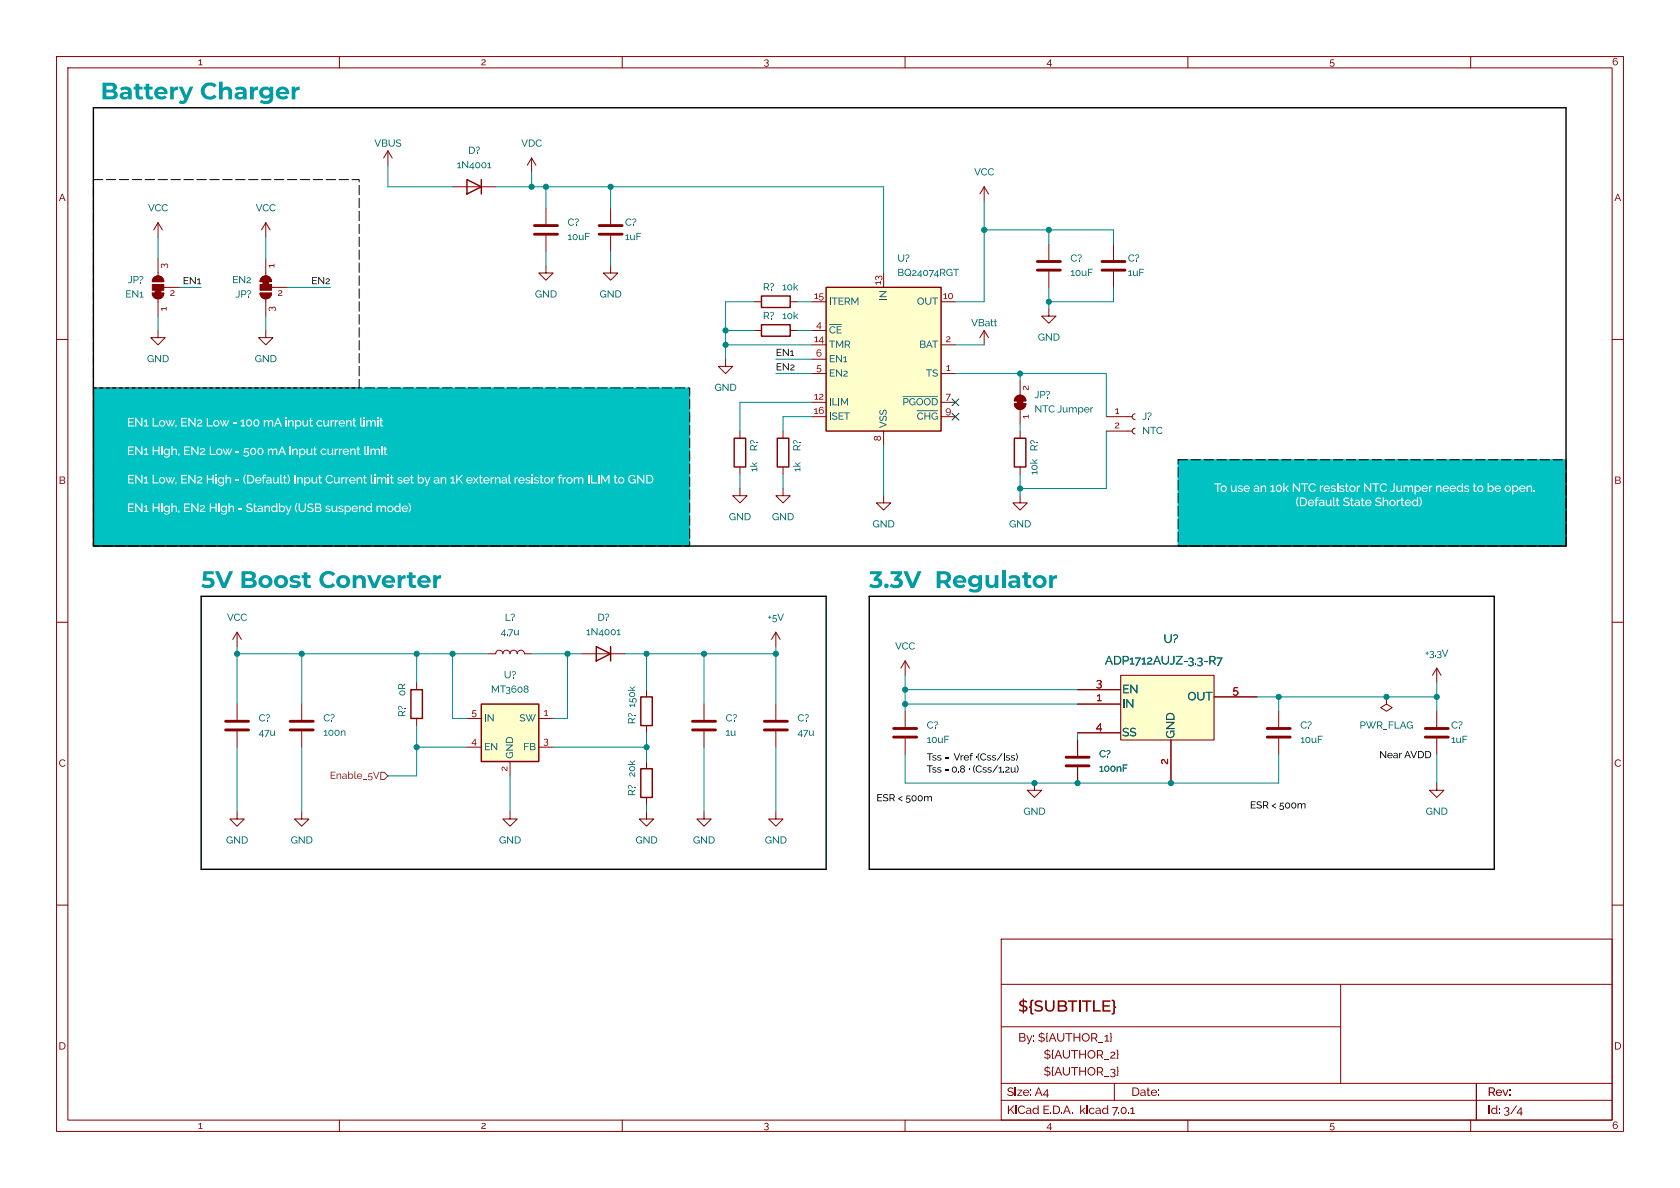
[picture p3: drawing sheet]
<svg xmlns="http://www.w3.org/2000/svg" width="297mm" height="210mm" viewBox="0 0 297 210" stroke-linecap="round" stroke-linejoin="round" font-family="sans-serif">
<defs><g id="words">
<g font-size="4.2" fill="#009ca3">
<text x="17.8" y="18.1">Battery</text>
<text x="35.3" y="18.1">Charger</text>
<text x="35.6" y="104.4">5V Boost Converter</text>
<text x="153.7" y="104.4">3.3V</text>
<text x="165.2" y="104.4">Regulator</text>
</g>
<text font-size="2.8" fill="#840000" x="180" y="179.8">${SUBTITLE}</text>
<g font-size="2.1" fill="#fff">
<text x="22.4" y="75.7">EN1Low,EN2 Low - 100 mA input current limit</text>
<text x="22.4" y="80.7">EN1High,EN2 Low - 500 mA input current limit</text>
<text x="22.4" y="85.7">EN1Low,EN2 High - (Default) Input Current limit set by an 1Kexternal resistorfrom ILIM to GND</text>
<text x="214.6" y="87.2">Touse an 10k NTC resistorNTC Jumper needs to be open.</text>
<text x="237.4" y="89.7">State Shorted)</text>
<text x="22.4" y="90.8">EN1High,EN2 High - Standby (USBsuspend mode)</text>
</g>
<g font-size="2.1" fill="#006464">
<text x="195.3" y="118.2">ADP1712AUJZ-3.3-R7</text>
<text x="205.7" y="114.4">U?</text>
<text x="198.4" y="125.8">IN</text>
<text x="198.4" y="123.2">EN</text>
<text x="209.9" y="124.5">OUT</text>
<text x="198.4" y="130.8">SS</text>
<text x="208.3" y="130.6" transform="rotate(-90 208.3 130.6)">GND</text>
</g>
<g font-size="2.1" fill="#a90000">
<text x="193.7" y="121.7">3</text>
<text x="193.8" y="124.2">1</text>
<text x="217.9" y="122.9">5</text>
<text x="193.7" y="129.3">4</text>
<text x="206.8" y="135.2" transform="rotate(-90 206.8 135.2)">2</text>
</g>
<g font-size="2.1" fill="#840000">
<text x="180" y="184.8">By: ${AUTHOR_1}</text>
<text x="184.5" y="187.8">${AUTHOR_2}</text>
<text x="184.5" y="190.8">${AUTHOR_3}</text>
<text x="178" y="197.6">KiCad E.D.A. kicad 7.0.1</text>
<text x="178" y="194.4">Size:A4</text>
<text x="200" y="194.4">Date:</text>
<text x="263" y="194.4">Rev:</text>
<text x="263" y="197.6">Id: 3/4</text>
</g>
<g font-size="1.8" fill="#840000">
<text x="35" y="12.1">1</text>
<text x="85" y="12.1">2</text>
<text x="135" y="12.1">3</text>
<text x="185" y="12.1">4</text>
<text x="235" y="12.1">5</text>
<text x="285" y="12.1">6</text>
<text x="10.4" y="36.1">A</text>
<text x="285.4" y="36.1">A</text>
<text x="10.4" y="86.1">B</text>
<text x="285.4" y="86.1">B</text>
<text x="10.4" y="136.1">C</text>
<text x="285.4" y="136.1">C</text>
<text x="10.3" y="186.1">D</text>
<text x="285.4" y="186.1">D</text>
<text x="35" y="200.1">1</text>
<text x="85" y="200.1">2</text>
<text x="135" y="200.1">3</text>
<text x="185" y="200.1">4</text>
<text x="235" y="200.1">5</text>
<text x="285" y="200.1">6</text>
</g>
<g font-size="1.8" fill="#006464">
<text x="66.2" y="26.5">VBUS</text>
<text x="82.8" y="27.8">D?</text>
<text x="92.1" y="26.5">VDC</text>
<text x="80.8" y="30.3">1N4001</text>
<text x="172.2" y="31.6">VCC</text>
<text x="26.2" y="37.9">VCC</text>
<text x="45.2" y="37.9">VCC</text>
<text x="100.3" y="40.5">C?</text>
<text x="110.5" y="40.5">C?</text>
<text x="100.3" y="43">10uF</text>
<text x="110.5" y="43">1uF</text>
<text x="158.6" y="46.8">U?</text>
<text x="189.2" y="46.8">C?</text>
<text x="199.4" y="46.8">C?</text>
<text x="22.2" y="53.2">EN1</text>
<text x="22.6" y="50.6">JP?</text>
<text x="41.1" y="50.6">EN2</text>
<text x="41.6" y="53.2">JP?</text>
<text x="94.6" y="53.2">GND</text>
<text x="106" y="53.2">GND</text>
<text x="134.9" y="51.9">R? 10k</text>
<text x="157.3" y="53.1" transform="rotate(-90 157.3 53.1)">IN</text>
<text x="158.6" y="49.4">BQ24074RGT</text>
<text x="189.2" y="49.4">10uF</text>
<text x="199.4" y="49.4">1uF</text>
<text x="134.9" y="57">R? 10k</text>
<text x="146.6" y="54.4">ITERM</text>
<text x="162.1" y="54.4">OUT</text>
<text x="171.7" y="58.3">VBatt</text>
<text x="26" y="64.6">GND</text>
<text x="45" y="64.6">GND</text>
<text x="146.6" y="62.1">TMR</text>
<text x="146.6" y="64.6">EN1</text>
<text x="162.5" y="62.1">BAT</text>
<text x="183.5" y="60.8">GND</text>
<text x="126.3" y="69.7">GND</text>
<text x="146.6" y="67.1">EN2</text>
<text x="163.7" y="67.1">TS</text>
<text x="182.9" y="71">JP?</text>
<text x="146.6" y="72.2">ILIM</text>
<text x="146.6" y="74.8">ISET</text>
<text x="157.3" y="75.7" transform="rotate(-90 157.3 75.7)">VSS</text>
<text x="159.5" y="72.1">~{PGOOD}</text>
<text x="182.9" y="73.5">NTC Jumper</text>
<text x="201.9" y="74.8">J?</text>
<text x="201.9" y="77.3">NTC</text>
<text x="134.5" y="83.4" transform="rotate(-90 134.5 83.4)">1k</text>
<text x="134.5" y="79.7" transform="rotate(-90 134.5 79.7)">R?</text>
<text x="142.1" y="83.4" transform="rotate(-90 142.1 83.4)">1k</text>
<text x="142.1" y="79.7" transform="rotate(-90 142.1 79.7)">R?</text>
<text x="184" y="84" transform="rotate(-90 184 84)">10k</text>
<text x="184" y="79.7" transform="rotate(-90 184 79.7)">R?</text>
<text x="128.9" y="92.5">GND</text>
<text x="136.5" y="92.5">GND</text>
<text x="154.3" y="93.8">GND</text>
<text x="178.4" y="93.8">GND</text>
<text x="40.1" y="110.3">VCC</text>
<text x="88.5" y="112.9">4.7u</text>
<text x="89.2" y="110.3">L?</text>
<text x="103.6" y="112.9">1N4001</text>
<text x="105.6" y="110.3">D?</text>
<text x="135.7" y="110.3">+5V</text>
<text x="158.2" y="115.4">VCC</text>
<text x="251.9" y="116.7">+3.3V</text>
<text x="72.2" y="123" transform="rotate(-90 72.2 123)">0R</text>
<text x="86.8" y="123">MT3608</text>
<text x="89.1" y="120.5">U?</text>
<text x="45.7" y="128.1">C?</text>
<text x="45.7" y="130.6">47u</text>
<text x="57.1" y="128.1">C?</text>
<text x="57.1" y="130.6">100n</text>
<text x="72.2" y="126.7" transform="rotate(-90 72.2 126.7)">R?</text>
<text x="85.6" y="128.1">IN</text>
<text x="91.8" y="128.1">SW</text>
<text x="112.9" y="128" transform="rotate(-90 112.9 128)">R? 150k</text>
<text x="128.3" y="128.1">C?</text>
<text x="128.3" y="130.6">1u</text>
<text x="141" y="128.1">C?</text>
<text x="141" y="130.6">47u</text>
<text x="163.8" y="129.4">C?</text>
<text x="163.8" y="131.9">10uF</text>
<text x="229.9" y="129.4">C?</text>
<text x="229.9" y="131.9">10uF</text>
<text x="240.4" y="129.4">PWR_FLAG</text>
<text x="256.5" y="129.4">C?</text>
<text x="256.5" y="131.9">1uF</text>
<text x="85.6" y="133.2">EN</text>
<text x="91.3" y="134.1" transform="rotate(-90 91.3 134.1)">GND</text>
<text x="92.5" y="133.2">FB</text>
<text x="194.3" y="134.5">C?</text>
<text x="194.3" y="137">100nF</text>
<text x="112.9" y="140.7" transform="rotate(-90 112.9 140.7)">R? 20k</text>
<text x="40" y="149.7">GND</text>
<text x="51.4" y="149.7">GND</text>
<text x="88.2" y="149.7">GND</text>
<text x="112.3" y="149.7">GND</text>
<text x="122.5" y="149.7">GND</text>
<text x="135.2" y="149.7">GND</text>
<text x="180.9" y="144.6">GND</text>
<text x="252" y="144.6">GND</text>
</g>
<g font-size="1.8" fill="#0f0f0f">
<text x="32.3" y="50.5">EN1</text>
<text x="55" y="50.5">EN2</text>
<text x="137.2" y="63.2">EN1</text>
<text x="137.2" y="65.7">EN2</text>
</g>
<g font-size="1.8" fill="#a90000">
<text x="143.9" y="53.1">15</text>
<text x="156" y="50.4" transform="rotate(-90 156 50.4)">13</text>
<text x="166.7" y="53.1">10</text>
<text x="144.3" y="58.2">4</text>
<text x="143.9" y="60.7">14</text>
<text x="144.2" y="63.2">6</text>
<text x="144.3" y="65.8">5</text>
<text x="167.2" y="60.7">2</text>
<text x="167.2" y="65.8">1</text>
<text x="143.9" y="70.9">12</text>
<text x="167.2" y="70.9">7</text>
<text x="143.8" y="73.4">16</text>
<text x="167.1" y="73.4">9</text>
<text x="197" y="75.9">2</text>
<text x="197.1" y="73.4">1</text>
<text x="156" y="78" transform="rotate(-90 156 78)">8</text>
<text x="83.3" y="131.8">4</text>
<text x="83.3" y="126.7">5</text>
<text x="96" y="131.8">3</text>
<text x="96.1" y="126.7">1</text>
<text x="89.9" y="136.4" transform="rotate(-90 89.9 136.4)">2</text>
</g>
<g font-size="1.8">
<text x="171.9" y="136.8">(Css/1.2u)</text>
<text x="243.8" y="134.2">Near AVDD</text>
<text x="154.9" y="141.9">ESR&lt; 500m</text>
<text x="221" y="143.1">ESR&lt; 500m</text>
</g>
<text font-size="1.8" fill="#725600" x="58.3" y="138.3">Enable_5V</text>
</g></defs>
<g fill="none" stroke="#840000" stroke-width=".18">
<path d="M10 10h277v190h-277zM12 12h273v186h-273zM60 10v2M110 10v2M160 10v2M210 10v2M260 10v2M10 60h2M285 60h2M10 110h2M285 110h2M10 160h2"/>
<path d="M285 160h2M177 166h108v32h-108zM60 198v2M110 198v2M160 198v2M177 194.5h108M177 191.5h108M177 181.5h60M210 198v2M260 198v2"/>
</g>
<path d="M183.7 182.8l.4-.2 .1-.2v.2l.5 .2-.1 .1-.4-.1v.5l.4 .1 .1 .3-.1 .3-.4 .1v.3l-.1-.3-.5-.2 .1-.1 .4 .2v-.5l.1 .5 .3-.2-.1-.2-.7-.3-.1-.3 .5 .3v-.5l-.5 .2z" fill="#840000"/>
<path d="M177 174h108M197 191.5v3M261 191.5v6.5" fill="none" stroke="#840000" stroke-width=".18"/>
<path d="M180.8 176.5h.2v.3l.6 .2-.1 .3-.5-.2v.6l.5 .2 .2 .4-.2 .4-.5 .2v.3h-.2v-.3l-.7-.3 .1-.2 .6 .2v-.6h.2v.6l.4-.2-.1-.3-.9-.3-.2-.3v-.1h.3l.3 .3v-.6l-.3 .3h-.3l.2-.4 .4-.2z" fill="#840000"/>
<path d="M261 191.5v6.5" fill="none" stroke="#840000" stroke-width=".18"/>
<g fill="#840000">
<path d="M184.7 185.8l.4-.2 .1-.2v.2l.5 .2-.1 .1-.4-.1v.5l.4 .1 .1 .3-.1 .3-.4 .1v.3l-.1-.3-.5-.2 .1-.1 .4 .2v-.5l.1 .5 .3-.2-.1-.2-.7-.3-.1-.3 .5 .3v-.5l-.5 .2z"/>
<path d="M184.7 188.8l.4-.2 .1-.2v.2l.5 .2-.1 .1-.4-.1v.5l.4 .1 .1 .3-.1 .3-.4 .1v.3l-.1-.3-.5-.2 .1-.1 .4 .2v-.5l.1 .5 .3-.2-.1-.2-.7-.3-.1-.3 .5 .3v-.5l-.5 .2z"/>
</g>
<g fill="none" stroke="#840000" stroke-width=".18">
<path d="M47 39.4l-.8 1.2M47 39.4v2.5M47 39.4l.8 1.2M68.6 26.7l-.8 1.2M68.6 26.7v2.5M68.6 26.7l.7 1.2M80 33h7.6M94 27.9l-.8 1.3M94 27.9v2.6M94 27.9l.7 1.3M174 33l-.8 1.3M174 33v2.6"/>
<path d="M174 33l.8 1.3M133.3 53.3h1.3M139.7 53.3h1.3M143.5 58.4h2.5M185.4 43.2v2.8M185.4 48v2.8M196.8 43.2v2.8M196.8 48v2.8M166.4 66h2.5M166.4 61h2.5M195.6 76.2h4.6M195.6 73.7h4.6"/>
<path d="M200.7 75.7l-.4 .1-.1 .4 .1 .4 .4 .1M200.7 73.2l-.4 .1-.1 .3 .1 .4 .4 .2M41.9 111.8v2.5M41.9 111.8l-.8 1.2M41.9 111.8l.8 1.2M198.1 119.4h16.5v11.4h-16.5zM254 118.1l-.8 1.3M254 118.1v2.6M254 118.1l.8 1.3M41.9 124.5v2.8M41.9 129.3v2.8M53.3 124.5v2.8"/>
<path d="M53.3 129.3v2.8M73.7 120.7v1.2M73.7 127v1.3M82.5 127h2.6M82.5 132.1h2.6M90.2 134.6v2.6M95.2 127h2.6M95.2 132.1h2.6M190.5 124.5h7.6M190.5 121.9h7.6M190.5 129.5h7.6M207 130.8v7.6"/>
<path d="M214.6 123.2h7.6M226.1 125.7v2.8M226.1 130.6v2.8M245.1 123.2v1.3l1 .6-1 .6-1-.6 1-.6M245.1 123.2h.1M254 138.4v1.3h1.3l-1.3 1.3-1.3-1.3h1.3M254 125.7v2.8M254 130.6v2.8M41.9 143.5v1.3h1.3l-1.3 1.3-1.3-1.3h1.3M53.3 143.5v1.3h1.3l-1.3 1.3-1.2-1.3h1.2M237 174v17.5"/>
</g>
<g fill="#00c2c2" stroke="#00c2c2" stroke-width=".18">
<path d="M208.3 81.3h68.6v15.2h-68.6z"/>
<path d="M16.5 68.6h105.4v27.9h-105.4z"/>
</g>
<path d="M16.5 31.8h47v36.8h-47z" fill="#fff" stroke="#fff" stroke-width=".18"/>
<g fill="#ffc" stroke="#ffc" stroke-width=".18">
<path d="M85.1 124.5h10.1v10.1h-10.1z"/>
<path d="M198.1 119.4h16.5v11.4h-16.5z"/>
<path d="M146 50.8h20.4v25.4h-20.4z"/>
</g>
<path d="M82.5 31.8l2.6 1.2-2.6 1.3zM85.1 31.8v2.5M134.6 52.3h5.1v2.1h-5.1zM146 50.8h20.4v25.4h-20.4zM72.6 121.9h2.1v5.1h-2.1zM85.1 124.5h10.1v10.1h-10.1z" fill="none" stroke="#840000" stroke-width=".25"/>
<path d="M183.4 47.8h4.1M183.4 46.2h4.1M194.8 47.8h4.1M194.8 46.2h4.1M39.9 129h4M39.9 127.5h4M51.3 129h4.1M51.3 127.5h4.1M224 130.3h4.1M224 128.8h4.1M252 130.3h4M252 128.8h4" fill="none" stroke="#840000" stroke-width=".51"/>
<g fill="#006464">
<path d="M146.8 57.8l.4-.1 .4 .1 .1 .1-.1 .1-.2-.2-.4 .1-.2 .4 .2 .4 .3 .1 .3-.2 .1 .1-.1 .1-.4 .2-.4-.3-.2-.4z"/>
<path d="M147.9 57.7h.9v.1h-.7v.4h.6v.2h-.6v.4h.7v.1h-.9z"/>
<path d="M146.6 57.3l2.2 .1h-2.2z"/>
</g>
<path d="M143.5 66h2.5M143.5 63.5h2.5M166.4 71.1h2.5" fill="none" stroke="#840000" stroke-width=".18"/>
<path d="M159.6 70l6.3 .1h-6.3z" fill="#006464"/>
<path d="M156.2 76.2v2.5M166.4 73.7h2.5" fill="none" stroke="#840000" stroke-width=".18"/>
<g fill="#006464">
<path d="M162.3 73.1l.4-.2 .4 .2 .1 .1-.1 .1-.2-.2h-.4l-.2 .4 .2 .5h.4l.2-.2 .1 .1-.1 .2-.4 .1-.4-.2-.2-.5z"/>
<path d="M163.4 72.9h.2v.6h.7v-.6h.1v1.3h-.1v-.6h-.7v.6h-.2z"/>
<path d="M164.9 73.1l.4-.2 .4 .2v.1l-.1 .1-.2-.2h-.3l-.3 .5 .2 .3 .3 .2 .3-.2v-.2h-.2v-.1h.4v.6h-.2v-.2l-.4 .2-.4-.2-.1-.5z"/>
<path d="M162.1 72.5l3.8 .1-3.8 .1z"/>
</g>
<path d="M134.6 57.4h5.1v2h-5.1zM129.8 77.5h2v5.1h-2zM137.4 77.5h2v5.1h-2z" fill="none" stroke="#840000" stroke-width=".25"/>
<g fill="none" stroke="#840000" stroke-width=".18">
<path d="M26.9 51.8h2.1a1.02 1.02 0 0 1-1.1 1 1.02 1.02 0 0 1-1-1zM27.2 49.1a1.02 1.02 0 0 1 1.1-.2 1.02 1.02 0 0 1 .7 .9h-2.1zM27.9 48.3v.5M27.9 52.8v3.1M29 50.8h.2M133.3 58.4h1.3M139.7 58.4h1.3M174 58.4l-.8 1.3M174 58.4v2.6M174 58.4l.8 1.3M185.4 54.6v1.3h1.3l-1.3 1.3-1.3-1.3h1.3M128.3 63.5v1.3h1.2l-1.2 1.2-1.3-1.2h1.3"/>
<path d="M130.8 76.2v1.3M138.4 76.2v1.3M130.8 82.6v1.2M138.4 86.4v1.2h1.3l-1.3 1.3-1.2-1.3h1.2M138.4 82.6v1.2M160 116.8v2.6M160 116.8l-.7 1.3M160 116.8l.8 1.3M160 125.7v2.8M160 130.6v2.8M182.9 138.4v1.3h1.2l-1.2 1.3-1.3-1.3h1.3M190.5 130.8v2.8"/>
<path d="M190.5 135.6v2.8"/>
</g>
<path d="M158 130.3h4.1M158 128.8h4.1M188.5 135.4h4M188.5 133.9h4" fill="none" stroke="#840000" stroke-width=".51"/>
<g fill="#840000" stroke="#840000" stroke-width=".18">
<path d="M27.4 51.3h1v.5h-1z"/>
<path d="M26.9 51.8h2.1a1.02 1.02 0 0 1-1.1 1 1.02 1.02 0 0 1-1-1z"/>
<path d="M26.9 50.3h2.1v1h-2.1z"/>
<path d="M27.2 49.1a1.02 1.02 0 0 1 1.1-.2 1.02 1.02 0 0 1 .7 .9h-2.1z"/>
</g>
<path d="M28.4 54.5h.9v-.3h.2v.7h-.2v-.3h-.7l.2 .3h-.2z" fill="#a90000"/>
<path d="M29.2 50.8h2.5" fill="none" stroke="#840000" stroke-width=".18"/>
<path d="M30.1 51.4l.4-.1 .3 .1v.3l-.5 .5h.6v.1h-.8l.1-.3 .5-.4-.1-.2-.4 .2z" fill="#a90000"/>
<path d="M27.9 45.7v2.6" fill="none" stroke="#840000" stroke-width=".18"/>
<path d="M28.5 46.7l.3-.1 .2 .2 .2-.2h.3l.2 .3v.3l-.2 .2-.1-.1 .2-.3-.1-.2h-.3l-.1 .3-.4-.3-.1 .1 .1 .4-.1 .1-.2-.3z" fill="#a90000"/>
<g fill="none" stroke="#840000" stroke-width=".18">
<path d="M27.9 58.4v1.3h1.3l-1.3 1.3-1.2-1.3h1.2M46 51.8h2a1.02 1.02 0 0 1-1 1 1.02 1.02 0 0 1-1-1zM46.3 49.1a1.02 1.02 0 0 1 1.1-.2 1.02 1.02 0 0 1 .6 .9h-2zM47 58.4v1.3h1.3l-1.3 1.3-1.3-1.3h1.3M47 45.7v3.1M47 52.8v.5M48 50.8h.3M130.8 86.4v1.2h1.3l-1.3 1.3-1.3-1.3h1.3M102.9 115.6h7.6M137.2 111.8l-.8 1.2M137.2 111.8v2.5M137.2 111.8l.7 1.2"/>
<path d="M114.3 121.9v1.3M114.3 128.3v1.2M114.3 134.6v1.3M124.5 124.5v2.8M124.5 129.3v2.8M137.2 124.5v2.8M137.2 129.3v2.8M114.3 143.5v1.3h1.3l-1.3 1.3-1.3-1.3h1.3M114.3 141v1.2M124.5 143.5v1.3h1.2l-1.2 1.3-1.3-1.3h1.3M137.2 143.5v1.3h1.2l-1.2 1.3-1.3-1.3h1.3"/>
</g>
<path d="M122.4 129h4.1M122.4 127.5h4.1M135.1 129h4.1M135.1 127.5h4.1" fill="none" stroke="#840000" stroke-width=".51"/>
<path d="M105.4 114.3l2.5 1.3-2.5 1.2zM107.9 114.3v2.5M113.3 123.2h2v5.1h-2zM113.3 135.9h2v5.1h-2z" fill="none" stroke="#840000" stroke-width=".25"/>
<g fill="#840000" stroke="#840000" stroke-width=".18">
<path d="M46.5 49.8h1v.5h-1z"/>
<path d="M46.3 49.1a1.02 1.02 0 0 1 1.1-.2 1.02 1.02 0 0 1 .6 .9h-2z"/>
<path d="M46 50.3h2v1h-2z"/>
<path d="M46 51.8h2a1.02 1.02 0 0 1-1 1 1.02 1.02 0 0 1-1-1z"/>
</g>
<path d="M47.5 46.9h.9v-.3h.1v.7h-.1v-.3h-.7l.1 .3h-.1z" fill="#a90000"/>
<path d="M48.3 50.8h2.5" fill="none" stroke="#840000" stroke-width=".18"/>
<path d="M49.2 51.4l.3-.1 .3 .1 .1 .3-.6 .5h.6v.1h-.8l.1-.3 .5-.4-.1-.2-.4 .2z" fill="#a90000"/>
<path d="M47 53.3v2.6" fill="none" stroke="#840000" stroke-width=".18"/>
<path d="M47.6 54.3l.3-.1 .2 .2 .2-.2h.3l.2 .3-.1 .4-.1 .1-.1-.1 .1-.2-.1-.3h-.2l-.1 .3-.4-.3-.2 .2 .2 .3-.1 .1-.2-.3z" fill="#a90000"/>
<path d="M179.3 71.4h2.1a1.02 1.02 0 0 1-1.1 1 1.02 1.02 0 0 1-1-1zM179.6 70.1a1.02 1.02 0 0 1 1.1-.2 1.02 1.02 0 0 1 .7 1h-2.1zM180.3 72.4v2.5M86.4 115.6h1.2a.64 .64 0 0 1 .7-.7 .64 .64 0 0 1 .6 .7 .64 .64 0 0 1 .6-.7 .64 .64 0 0 1 .7 .7 .64 .64 0 0 1 .6-.7 .64 .64 0 0 1 .6 .7 .64 .64 0 0 1 .7-.7 .64 .64 0 0 1 .6 .7h1.3M90.2 143.5v1.3h1.2l-1.2 1.3-1.3-1.3h1.3" fill="none" stroke="#840000" stroke-width=".18"/>
<g fill="#840000" stroke="#840000" stroke-width=".18">
<path d="M179.8 70.6h1v1h-1z"/>
<path d="M179.3 71.4h2.1a1.02 1.02 0 0 1-1.1 1 1.02 1.02 0 0 1-1-1z"/>
<path d="M179.6 70.1a1.02 1.02 0 0 1 1.1-.2 1.02 1.02 0 0 1 .7 1h-2.1z"/>
</g>
<path d="M180.8 73.5h.9v-.2h.2v.6h-.2v-.2h-.7l.2 .3h-.2z" fill="#a90000"/>
<path d="M180.3 67.3v2.6" fill="none" stroke="#840000" stroke-width=".18"/>
<path d="M180.9 68.3l.3-.1 .5 .6v-.6h.2v.8l-.4-.1-.4-.5-.1 .1 .1 .4-.1 .1-.2-.4z" fill="#a90000"/>
<g fill="none" stroke="#840000" stroke-width=".18">
<path d="M27.9 39.4l-.7 1.2M27.9 39.4v2.5M27.9 39.4l.8 1.2M96.5 36.8v2.8M107.9 36.8v2.8M96.5 47v1.3h1.3l-1.3 1.2-1.3-1.2h1.3M96.5 41.7v2.8M107.9 47v1.3h1.3l-1.3 1.2-1.2-1.2h1.2M107.9 41.7v2.8M180.3 76.2v1.3M156.2 87.6v1.3h1.3l-1.3 1.3-1.3-1.3h1.3M180.3 87.6v1.3h1.3l-1.3 1.3-1.2-1.3h1.2"/>
<path d="M180.3 82.6v1.2"/>
</g>
<path d="M179.3 77.5h2.1v5.1h-2.1z" fill="none" stroke="#840000" stroke-width=".25"/>
<path d="M94.5 39.9h4.1M105.9 39.9h4.1M94.5 41.4h4.1M105.9 41.4h4.1" fill="none" stroke="#840000" stroke-width=".51"/>
<path d="M67.3 136.5h.6l.7 .7-.7 .6h-.6z" fill="none" stroke="#725600" stroke-width=".18"/>
<g fill="#fff">
<path d="M229.4 87.9h.2l-.3 .7 .3 .9-.2 .1-.3-.9z"/>
<path d="M229.8 87.9l.7 .1 .4 .2 .2 .7-.3 .4-1 .2v-1.4h.2v1.2l.6-.1 .3-.5-.3-.5-.8-.1z"/>
<path d="M231.4 88.5l.4-.2 .4 .2 .1 .5h-.9l.3 .3h.2l.2-.2 .2 .1-.1 .1-.4 .2-.4-.2-.2-.5h.9l-.1-.2-.2-.1-.3 .1-.1 .2h-.2z"/>
<path d="M232.7 88h.5l-.1 .1-.3 .1v.1h.3v.2h-.3v1h-.2v-1h-.2v-.2h.2z"/>
<path d="M233.2 88.5l.4-.2 .4 .2 .2 1h-.2l-.1-.2-.3 .2-.4-.1-.1-.3 .5 .2 .3-.2v-.1l-.2-.1-.6 .2 .1-.2 .7-.2-.1-.2-.5 .1z"/>
<path d="M234.4 88.3h.2v.8l.2 .2 .4-.3v-.7h.2v1.2l-.2-.1v-.1l-.4 .2-.3-.1z"/>
<path d="M235.7 87.9h.2v1.3l.2 .1-.1 .2h-.2l-.1-.2z"/>
<path d="M236.3 88h.2v.3h.3v.2h-.3v.7h.3v.2l-.1 .1-.4-.2v-.8h-.1v-.2h.1z"/>
</g>
<path d="M185.5 101.7h.6v.3l.3-.3h.5v.6h-.5l-.2 .3-.1 1.3h-.6z" fill="#009ca3"/>
<g fill="#000">
<path d="M163.9 133.2h1v.1h-.4v1.1h-.2v-1.1h-.4zM163.9 135.3h1v.1h-.4v1.2h-.2v-1.2h-.4zM164.9 133.6l.3-.1 .3 .1v.1l-.4-.1-.1 .1 .5 .4v.3h-.4l-.3-.1 .1-.1 .3 .1 .2-.1-.5-.3zM164.9 135.7l.3-.1 .3 .1v.1l-.4-.1-.1 .2 .5 .3v.3l-.4 .1-.3-.1 .1-.2 .3 .2 .2-.2-.5-.3zM165.8 133.6l.3-.1 .3 .1-.1 .1-.3-.1-.1 .1 .5 .4-.1 .3h-.3l-.3-.1v-.1l.4 .1 .2-.1-.6-.3zM165.8 135.7l.3-.1 .3 .1-.1 .1-.3-.1-.1 .2 .5 .3-.1 .3-.3 .1-.3-.1v-.2l.4 .2 .2-.2-.6-.3zM167.1 134h.5v.1h-.5zM167.1 133.8h.5v.1h-.5zM167.1 136.1h.5v.1h-.5zM167.1 135.9h.5v.1h-.5zM168.4 135.6l.4-.1 .3 .2 .1 .5-.3 .3-.3 .1-.3-.2v-.4h.1l.1 .3 .2 .1h.2l.1-.3v-.3l-.2-.2-.3 .1-.1 .3h-.1zM168.6 133.2h.2l.4 1 .4-1h.2l-.6 1.2h-.1z"/>
<path d="M169.4 136.4h.1v.2h-.1zM169.8 135.4l.4-.1 .3 .2v.2l-.1 .2 .2 .4-.2 .2-.4 .1-.3-.2v-.2h.2l.1 .2h.2l.2-.2-.2-.2-.5 .2 .2-.3-.1-.3 .4 .2 .2-.1-.2-.3-.4 .2zM169.8 133.5h.2v.2l.3-.2v.1l-.3 .3v.5h-.2zM170.5 133.6l.3-.1 .4 .1 .1 .4h-.7l.1 .3 .4-.1h.2l-.1 .1-.4 .2-.3-.2-.1-.4h.8l-.3-.3-.5 .3zM171.3 135.9h.1v.2h-.1zM171.6 133.2h.4l-.3 .1v.2h.2v.1h-.2v.8h-.2v-.8h-.1v-.1h.1zM172.5 133.8h.1v.2h-.1zM173.1 133.1l.1 .1-.2 .6 .2 .6-.1 .1-.3-.7zM173.5 133.3l.4-.1 .4 .2-.1 .1-.2-.2h-.3l-.3 .5 .2 .4 .4 .1 .2-.2 .2 .1-.2 .1-.4 .1-.4-.2-.1-.4zM174.6 133.6l.3-.1 .3 .1-.1 .1-.3-.1-.1 .1 .5 .4-.1 .3h-.3l-.3-.1v-.1l.4 .1 .2-.1-.6-.3zM175.5 133.6l.3-.1 .3 .1-.1 .1-.3-.1-.2 .1 .6 .4-.1 .3h-.3l-.4-.1 .1-.1 .3 .1 .3-.1-.6-.3zM177.1 133.2h.2l-.9 1.2h-.2z"/>
<path d="M177.5 133.2h.1v1.2h-.1zM177.9 133.6l.3-.1 .3 .1v.1l-.4-.1-.1 .1 .5 .4v.3h-.4l-.3-.1 .1-.1 .3 .1 .2-.1-.5-.3zM178.8 133.6l.3-.1 .3 .1v.1l-.4-.1-.1 .1 .5 .4-.1 .3h-.3l-.3-.1v-.1l.4 .1 .2-.1-.5-.3zM179.6 133.2l.1-.1 .2 .6-.2 .8-.1-.1 .2-.6z"/>
</g>
<g fill="#009ca3">
<path d="M76.6 101.7h.6v.3l.3-.3h.5v.6h-.5l-.2 .3-.1 1.3h-.6z"/>
<path d="M31.6 15.3h.7l.6 1.5 .7-1.5h.6l-1.1 2.6-.6 .5h-.5l-.4-.2 .2-.5 .5 .1 .3-.2z"/>
<path d="M51.6 15.3h.6v.3l.3-.2 .5-.1v.6l-.5 .1-.2 .3-.1 1.3h-.6z"/>
</g>
<path d="M16.5 31.8h47v36.8h-47v-36.8M16.5 68.6h105.4v27.9h-105.4v-27.9M208.3 81.3h68.6v15.2h-68.6v-15.2" fill="none" stroke="#000" stroke-width=".18" stroke-dasharray="1.7 .6"/>
<path d="M16.5 19.1h260.4v77.4h-260.4zM35.6 105.4h110.4v48.3h-110.4zM153.7 105.4h110.5v48.3h-110.5z" fill="none" stroke="#000" stroke-width=".25"/>
<g fill="none" stroke="#008484" stroke-width=".18">
<path d="M68.6 29.2v3.8h11.4M87.6 33h68.6v15.3M94 30.5v2.5M96.5 33v3.8M107.9 33v3.8M174 35.6v17.7h-5.1M27.9 41.9v3.8M27.9 55.9v2.5M31.7 50.8h3.9M47 41.9v3.8M47 55.9v2.5M50.8 50.8h7.6"/>
<path d="M96.5 44.5v2.5M107.9 44.5v2.5M128.3 58.4h5M133.3 53.3h-5v10.2M141 53.3h2.5M141 58.4h2.5M174 40.6h22.8v2.6M185.4 40.6v2.6M185.4 50.8v3.8M196.8 50.8v2.5h-11.4M128.3 61h15.2M137.2 63.5h6.3"/>
<path d="M137.2 66h6.3M143.5 73.7h-5.1v2.5M143.5 71.1h-12.7v5.1M156.2 78.7v8.9M168.9 66h26.7v7.7M168.9 61h5.1M180.3 66v1.3M180.3 74.9v1.3M195.6 76.2v10.2h-15.3M130.8 83.8v2.6M138.4 83.8v2.6M180.3 83.8v3.8"/>
<path d="M41.9 115.6h44.5M41.9 114.3v10.2M53.3 115.6v8.9M73.7 115.6v5.1M80 115.6v11.4h2.5M94 115.6h8.9M100.3 115.6v11.4h-2.5M110.5 115.6h26.7M114.3 115.6v6.3M124.5 115.6v8.9M137.2 114.3v10.2M160 119.4v6.3"/>
<path d="M41.9 132.1v11.4M53.3 132.1v11.4M73.7 132.1h8.8M73.7 128.3v8.9h-5.1M90.2 137.2v6.3M97.8 132.1h16.5M114.3 129.5v5.1M124.5 132.1v11.4M137.2 132.1v11.4M160 133.4v5h66.1v-5M160 124.5h30.5M160 121.9h30.5"/>
<path d="M190.5 129.5v1.3M222.2 123.2h31.8M226.1 123.2v2.5M254 120.7v5M254 133.4v5M114.3 142.2v1.3"/>
</g>
<path d="M168.3 73.1l1.2 1.2M168.3 70.5l1.2 1.2M169.5 73.1l-1.2 1.2M169.5 70.5l-1.2 1.2" fill="none" stroke="#000084" stroke-width=".18"/>
<path d="M190.5 124.5h7.6M190.5 121.9h7.6M190.5 129.5h7.6M190.5 130.8v2.8M190.5 135.6v2.8M207 130.8v7.6M214.6 123.2h7.6" fill="none" stroke="#840000" stroke-width=".18"/>
<g fill="#008484" stroke="#008484" stroke-width=".18">
<circle cx="254" cy="123.2" r=".46"/>
<circle cx="245.1" cy="123.2" r=".46"/>
<circle cx="226.1" cy="123.2" r=".46"/>
<circle cx="100.3" cy="115.6" r=".46"/>
<circle cx="124.5" cy="115.6" r=".46"/>
<circle cx="114.3" cy="132.1" r=".46"/>
<circle cx="96.5" cy="33" r=".46"/>
<circle cx="94" cy="33" r=".46"/>
<circle cx="107.9" cy="33" r=".46"/>
<circle cx="160" cy="121.9" r=".46"/>
<circle cx="185.4" cy="40.6" r=".46"/>
<circle cx="180.3" cy="66" r=".46"/>
<circle cx="185.4" cy="53.3" r=".46"/>
<circle cx="174" cy="40.6" r=".46"/>
<circle cx="180.3" cy="86.4" r=".46"/>
<circle cx="137.2" cy="115.6" r=".46"/>
<circle cx="114.3" cy="115.6" r=".46"/>
<circle cx="128.3" cy="58.4" r=".46"/>
<circle cx="128.3" cy="61" r=".46"/>
<circle cx="73.7" cy="132.1" r=".46"/>
<circle cx="73.7" cy="115.6" r=".46"/>
<circle cx="80" cy="115.6" r=".46"/>
<circle cx="53.3" cy="115.6" r=".46"/>
<circle cx="41.9" cy="115.6" r=".46"/>
<circle cx="207" cy="138.4" r=".46"/>
<circle cx="190.5" cy="138.4" r=".46"/>
<circle cx="182.9" cy="138.4" r=".46"/>
<circle cx="160" cy="124.5" r=".46"/>
</g>
<use href="#words"/>
</svg>
